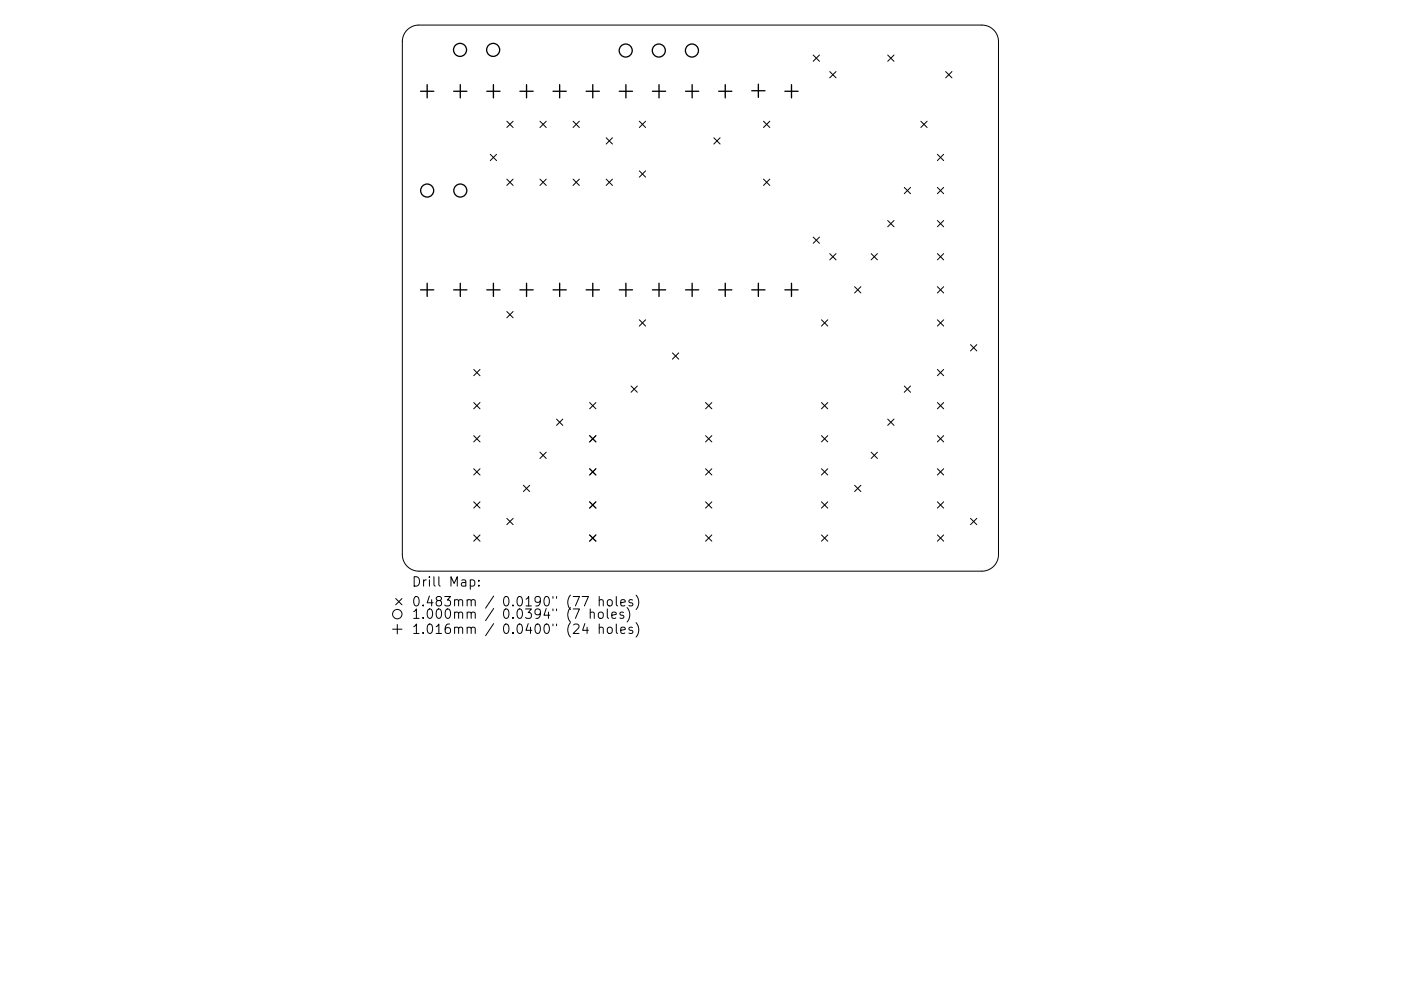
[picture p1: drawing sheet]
<svg xmlns="http://www.w3.org/2000/svg" width="297mm" height="210mm" viewBox="0 0 297 210" stroke-linecap="round" stroke-linejoin="round" font-family="sans-serif">
<defs><g id="words">
<g font-size="2.8">
<text x="87.2" y="124.5">Drill Map:</text>
<text x="87.2" y="128.7">0.483mm / 0.0190&quot; (77 holes)</text>
<text x="87.2" y="131.3">1.000mm / 0.0394&quot; (7 holes)</text>
<text x="87.2" y="134.5">1.016mm / 0.0400&quot; (24 holes)</text>
</g>
</g></defs>
<g fill="none" stroke="#000" stroke-width=".21">
<path d="M86.3 6.3a3.5 3.5 0 0 1 2.5-1h119.4a3.5 3.5 0 0 1 3.5 3.5v108.9a3.5 3.5 0 0 1-3.5 3.5h-119.4a3.5 3.5 0 0 1-3.5-3.5v-108.9a3.5 3.5 0 0 1 1-2.5zM172.4 11.7l1.3 1.3M173.7 11.7l-1.3 1.3M175.9 15.2l1.4 1.3M177.3 15.2l-1.4 1.3M188.2 11.7l1.3 1.3M189.5 11.7l-1.3 1.3M200.5 15.2l1.3 1.3M201.8 15.2l-1.3 1.3M103.9 32.7l1.4 1.4M105.3 32.7l-1.4 1.4M107.5 25.7l1.3 1.4"/>
<path d="M107.5 38l1.3 1.3M108.8 25.7l-1.3 1.4M108.8 38l-1.3 1.3M114.5 25.7l1.3 1.4M114.5 38l1.3 1.3M115.8 25.7l-1.3 1.4M115.8 38l-1.3 1.3M121.5 25.7l1.3 1.4M121.5 38l1.3 1.3M122.8 25.7l-1.3 1.4M122.8 38l-1.3 1.3M128.5 29.2l1.4 1.4"/>
<path d="M128.5 38l1.4 1.3M129.9 29.2l-1.4 1.4M129.9 38l-1.4 1.3M135.5 25.7l1.4 1.4M135.5 36.3l1.4 1.3M136.9 25.7l-1.4 1.4M136.9 36.3l-1.4 1.3M151.3 29.2l1.4 1.4M152.7 29.2l-1.4 1.4M161.9 25.7l1.3 1.4M161.9 38l1.3 1.3M163.2 25.7l-1.3 1.4"/>
<path d="M163.2 38l-1.3 1.3M191.7 39.8l1.4 1.3M193.1 39.8l-1.4 1.3M195.2 25.7l1.4 1.4M196.6 25.7l-1.4 1.4M198.7 32.7l1.4 1.4M198.7 39.8l1.4 1.3M200.1 32.7l-1.4 1.4M200.1 39.8l-1.4 1.3M172.4 50.3l1.3 1.3M173.7 50.3l-1.3 1.3M175.9 53.8l1.4 1.3"/>
<path d="M177.3 53.8l-1.4 1.3M184.7 53.8l1.3 1.3M186 53.8l-1.3 1.3M188.2 46.8l1.3 1.3M189.5 46.8l-1.3 1.3M198.7 46.8l1.4 1.3M198.7 53.8l1.4 1.3M200.1 46.8l-1.4 1.3M200.1 53.8l-1.4 1.3M100.4 78.4l1.4 1.3M101.8 78.4l-1.4 1.3M107.5 66.1l1.3 1.3"/>
<path d="M108.8 66.1l-1.3 1.3M135.5 67.8l1.4 1.4M136.9 67.8l-1.4 1.4M142.6 74.9l1.3 1.3M143.9 74.9l-1.3 1.3M174.2 67.8l1.3 1.4M175.5 67.8l-1.3 1.4M181.2 60.8l1.3 1.4M182.5 60.8l-1.3 1.4M198.7 60.8l1.4 1.4M198.7 67.8l1.4 1.4M198.7 78.4l1.4 1.3"/>
<path d="M200.1 60.8l-1.4 1.4M200.1 78.4l-1.4 1.3M200.1 67.8l-1.4 1.4M205.8 73.1l1.3 1.4M207.1 73.1l-1.3 1.4M100.4 85.4l1.4 1.3M100.4 92.4l1.4 1.4M100.4 99.4l1.4 1.4M101.8 85.4l-1.4 1.3M101.8 92.4l-1.4 1.4M101.8 99.4l-1.4 1.4M114.5 95.9l1.3 1.4"/>
<path d="M115.8 95.9l-1.3 1.4M118 88.9l1.3 1.4M119.3 88.9l-1.3 1.4M125 85.4l1.3 1.3M125 92.4l1.3 1.4M125 99.4l1.3 1.4M126.3 92.4l-1.3 1.4M126.3 85.4l-1.3 1.3M126.3 99.4l-1.3 1.4M133.8 81.9l1.3 1.3M135.1 81.9l-1.3 1.3M149.6 85.4l1.3 1.3"/>
<path d="M149.6 92.4l1.3 1.4M149.6 99.4l1.3 1.4M150.9 85.4l-1.3 1.3M150.9 92.4l-1.3 1.4M150.9 99.4l-1.3 1.4M174.2 85.4l1.3 1.3M174.2 92.4l1.3 1.4M174.2 99.4l1.3 1.4M175.5 85.4l-1.3 1.3M175.5 92.4l-1.3 1.4M175.5 99.4l-1.3 1.4M184.7 95.9l1.3 1.4"/>
<path d="M186 95.9l-1.3 1.4M188.2 88.9l1.3 1.4M189.5 88.9l-1.3 1.4M191.7 81.9l1.4 1.3M193.1 81.9l-1.4 1.3M198.7 99.4l1.4 1.4M198.7 85.4l1.4 1.3M198.7 92.4l1.4 1.4M200.1 85.4l-1.4 1.3M200.1 92.4l-1.4 1.4M200.1 99.4l-1.4 1.4M100.4 106.5l1.4 1.3"/>
<path d="M100.4 113.5l1.4 1.3M101.8 106.5l-1.4 1.3M101.8 113.5l-1.4 1.3M107.5 110l1.3 1.3M108.8 110l-1.3 1.3M111 103l1.3 1.3M112.3 103l-1.3 1.3M125 106.5l1.3 1.3M125 113.5l1.3 1.3M126.3 106.5l-1.3 1.3M126.3 113.5l-1.3 1.3M149.6 106.5l1.3 1.3"/>
<path d="M149.6 113.5l1.3 1.3M150.9 106.5l-1.3 1.3M150.9 113.5l-1.3 1.3M174.2 106.5l1.3 1.3M174.2 113.5l1.3 1.3M175.5 106.5l-1.3 1.3M175.5 113.5l-1.3 1.3M181.2 103l1.3 1.3M182.5 103l-1.3 1.3M198.7 106.5l1.4 1.3M198.7 113.5l1.4 1.3M200.1 106.5l-1.4 1.3"/>
<path d="M200.1 113.5l-1.4 1.3M205.8 110l1.3 1.3M207.1 110l-1.3 1.3M83.2 133.5h2M83.9 127l1.3 1.3M84.2 132.5v2M85.2 127l-1.3 1.3M99.7 123.1l.6-.1 .4 .4v.6l-.2 .3h-.8M101.5 124.2v.2M101.5 123.1v.2M123.4 126.6h1.4l-.9 2M124 132.3l-.5 1.4h1.3"/>
<path d="M125.1 130.1l.3-.2 .5 .1 .1 1.2M125.1 129.2v2M127 130.1a.54 .54 0 0 1 .5-.2 .54 .54 0 0 1 .4 .3l-.1 .8a.54 .54 0 0 1-.5 .2 .54 .54 0 0 1-.4-.4zM127 127.4l.3-.2 .5 .1 .1 1.3M127 133.3a.5 .5 0 0 1 .9 0v1.1M127 126.6v2M127 132.4v2M128.8 129.2v1.7l.2 .3M128.9 127.4l.2-.2a.54 .54 0 0 1 .7 .4l-.1 .8a.54 .54 0 0 1-.5 .2 .54 .54 0 0 1-.4-.4zM128.9 133.3l.1-.1a.54 .54 0 0 1 .8 .2l-.1 .8a.54 .54 0 0 1-.5 .2 .54 .54 0 0 1-.4-.4zM129.7 130.5l1-.2-.1-.3-.6-.1-.3 .2 .1 1h.8M130.7 126.6v1.7l.3 .3"/>
<path d="M130.7 132.4v1.7l.3 .3M131.6 127.9l1-.2-.1-.4-.6-.1-.3 .3 .1 1h.8M131.6 133.7l1-.2-.1-.3-.6-.1-.3 .2 .1 1h.8M132.2 130l-.5-.1-.3 .2 .1 .3 .7 .2v.5h-.8M133 128.9a2.29 2.29 0 0 1 0 3.1M134.1 127.3l-.5-.1-.3 .3 .1 .3 .7 .2v.5h-.8M134.1 133.2l-.5-.1-.3 .2 .1 .3 .7 .2v.5h-.8M134.9 126.3a2.29 2.29 0 0 1 0 3M134.9 132.1a2.29 2.29 0 0 1 0 3.1"/>
<circle cx="84.2" cy="130.3" r="1"/>
</g>
<g fill="none" stroke="#000" stroke-width=".28">
<path d="M89.2 19.4h2.8M90.6 18v2.8M96.2 19.4h2.8M97.6 18v2.8M103.2 19.4h2.8M104.6 18v2.8M110.2 19.4h2.8M111.6 18v2.8M117.3 19.4h2.8M118.7 18v2.8M124.3 19.4h2.8M125.7 18v2.8"/>
<path d="M131.3 19.4h2.8M132.7 18v2.8M138.3 19.4h2.8M139.7 18v2.8M145.3 19.4h2.9M146.7 18v2.8M152.4 19.4h2.8M153.8 18v2.8M159.4 19.3h2.8M160.8 17.8v2.9M166.4 19.4h2.8M167.8 18v2.8"/>
<path d="M89.2 61.5h2.8M90.6 60.1v2.8M96.2 61.5h2.8M97.6 60.1v2.8M103.2 61.5h2.8M104.6 60.1v2.8M110.2 61.5h2.8M111.6 60.1v2.8M117.3 61.5h2.8M118.7 60.1v2.8M124.3 61.5h2.8M125.7 60.1v2.8"/>
<path d="M131.3 61.5h2.8M132.7 60.1v2.8M138.3 61.5h2.8M139.7 60.1v2.8M145.3 61.5h2.9M146.7 60.1v2.8M152.4 61.5h2.8M153.8 60.1v2.8M159.4 61.5h2.8M160.8 60.1v2.8M166.4 61.5h2.8M167.8 60.1v2.8"/>
<circle cx="97.5" cy="10.6" r="1.38"/>
<circle cx="104.6" cy="10.6" r="1.38"/>
<circle cx="132.7" cy="10.7" r="1.38"/>
<circle cx="139.7" cy="10.7" r="1.38"/>
<circle cx="146.7" cy="10.7" r="1.38"/>
<circle cx="90.6" cy="40.4" r="1.38"/>
<circle cx="97.6" cy="40.4" r="1.38"/>
</g>
<use href="#words"/>
</svg>
